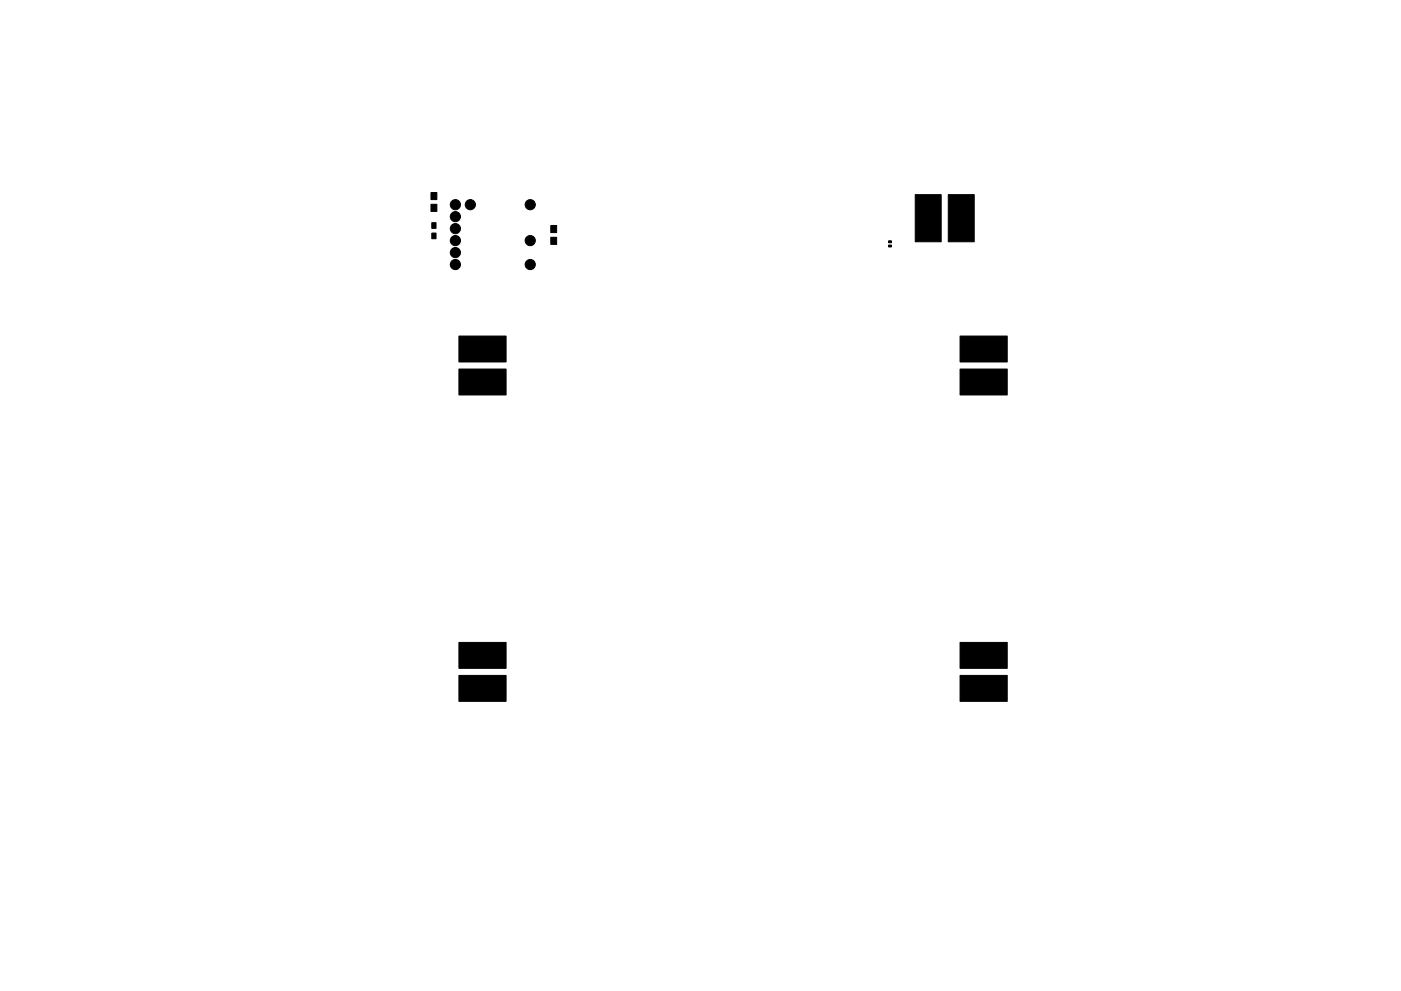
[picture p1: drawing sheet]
<svg xmlns="http://www.w3.org/2000/svg" width="297mm" height="210mm" viewBox="0 0 297 210" stroke-linecap="round" stroke-linejoin="round" font-family="sans-serif">
<g fill="#000" stroke="#000" stroke-width=".21">
<path d="M91.4 40.8h1.2v1.5h-1.2zM91.4 43.3h1.2v1.5h-1.2zM91.5 49.4h.9v1.2h-.9zM91.5 47.2h.9v1.2h-.9zM116.8 47.8h1.2v1.5h-1.2zM116.8 50.3h1.2v1.5h-1.2zM188.4 52h.6v.4h-.6zM188.4 51.1h.6v.4h-.6zM194 41.3h5.6v10h-5.6zM201 41.3h5.5v10h-5.5zM97.3 71.3h10v5.5h-10zM203.6 71.3h9.9v5.5h-9.9z"/>
<path d="M97.3 78.3h10v5.5h-10zM203.6 78.3h9.9v5.5h-9.9zM97.3 143.3h10v5.5h-10zM97.3 136.3h10v5.5h-10zM203.6 143.3h9.9v5.5h-9.9zM203.6 136.3h9.9v5.5h-9.9z"/>
<circle cx="96.5" cy="51" r="1.08"/>
<circle cx="96.5" cy="46" r="1.08"/>
<circle cx="96.5" cy="48.5" r="1.08"/>
<circle cx="96.5" cy="53.6" r="1.08"/>
<circle cx="96.5" cy="56.1" r="1.08"/>
<circle cx="96.5" cy="43.4" r="1.08"/>
<circle cx="99.7" cy="43.4" r="1.08"/>
<circle cx="112.4" cy="56.1" r="1.08"/>
<circle cx="112.4" cy="51" r="1.08"/>
<circle cx="112.4" cy="43.4" r="1.08"/>
</g>
</svg>
